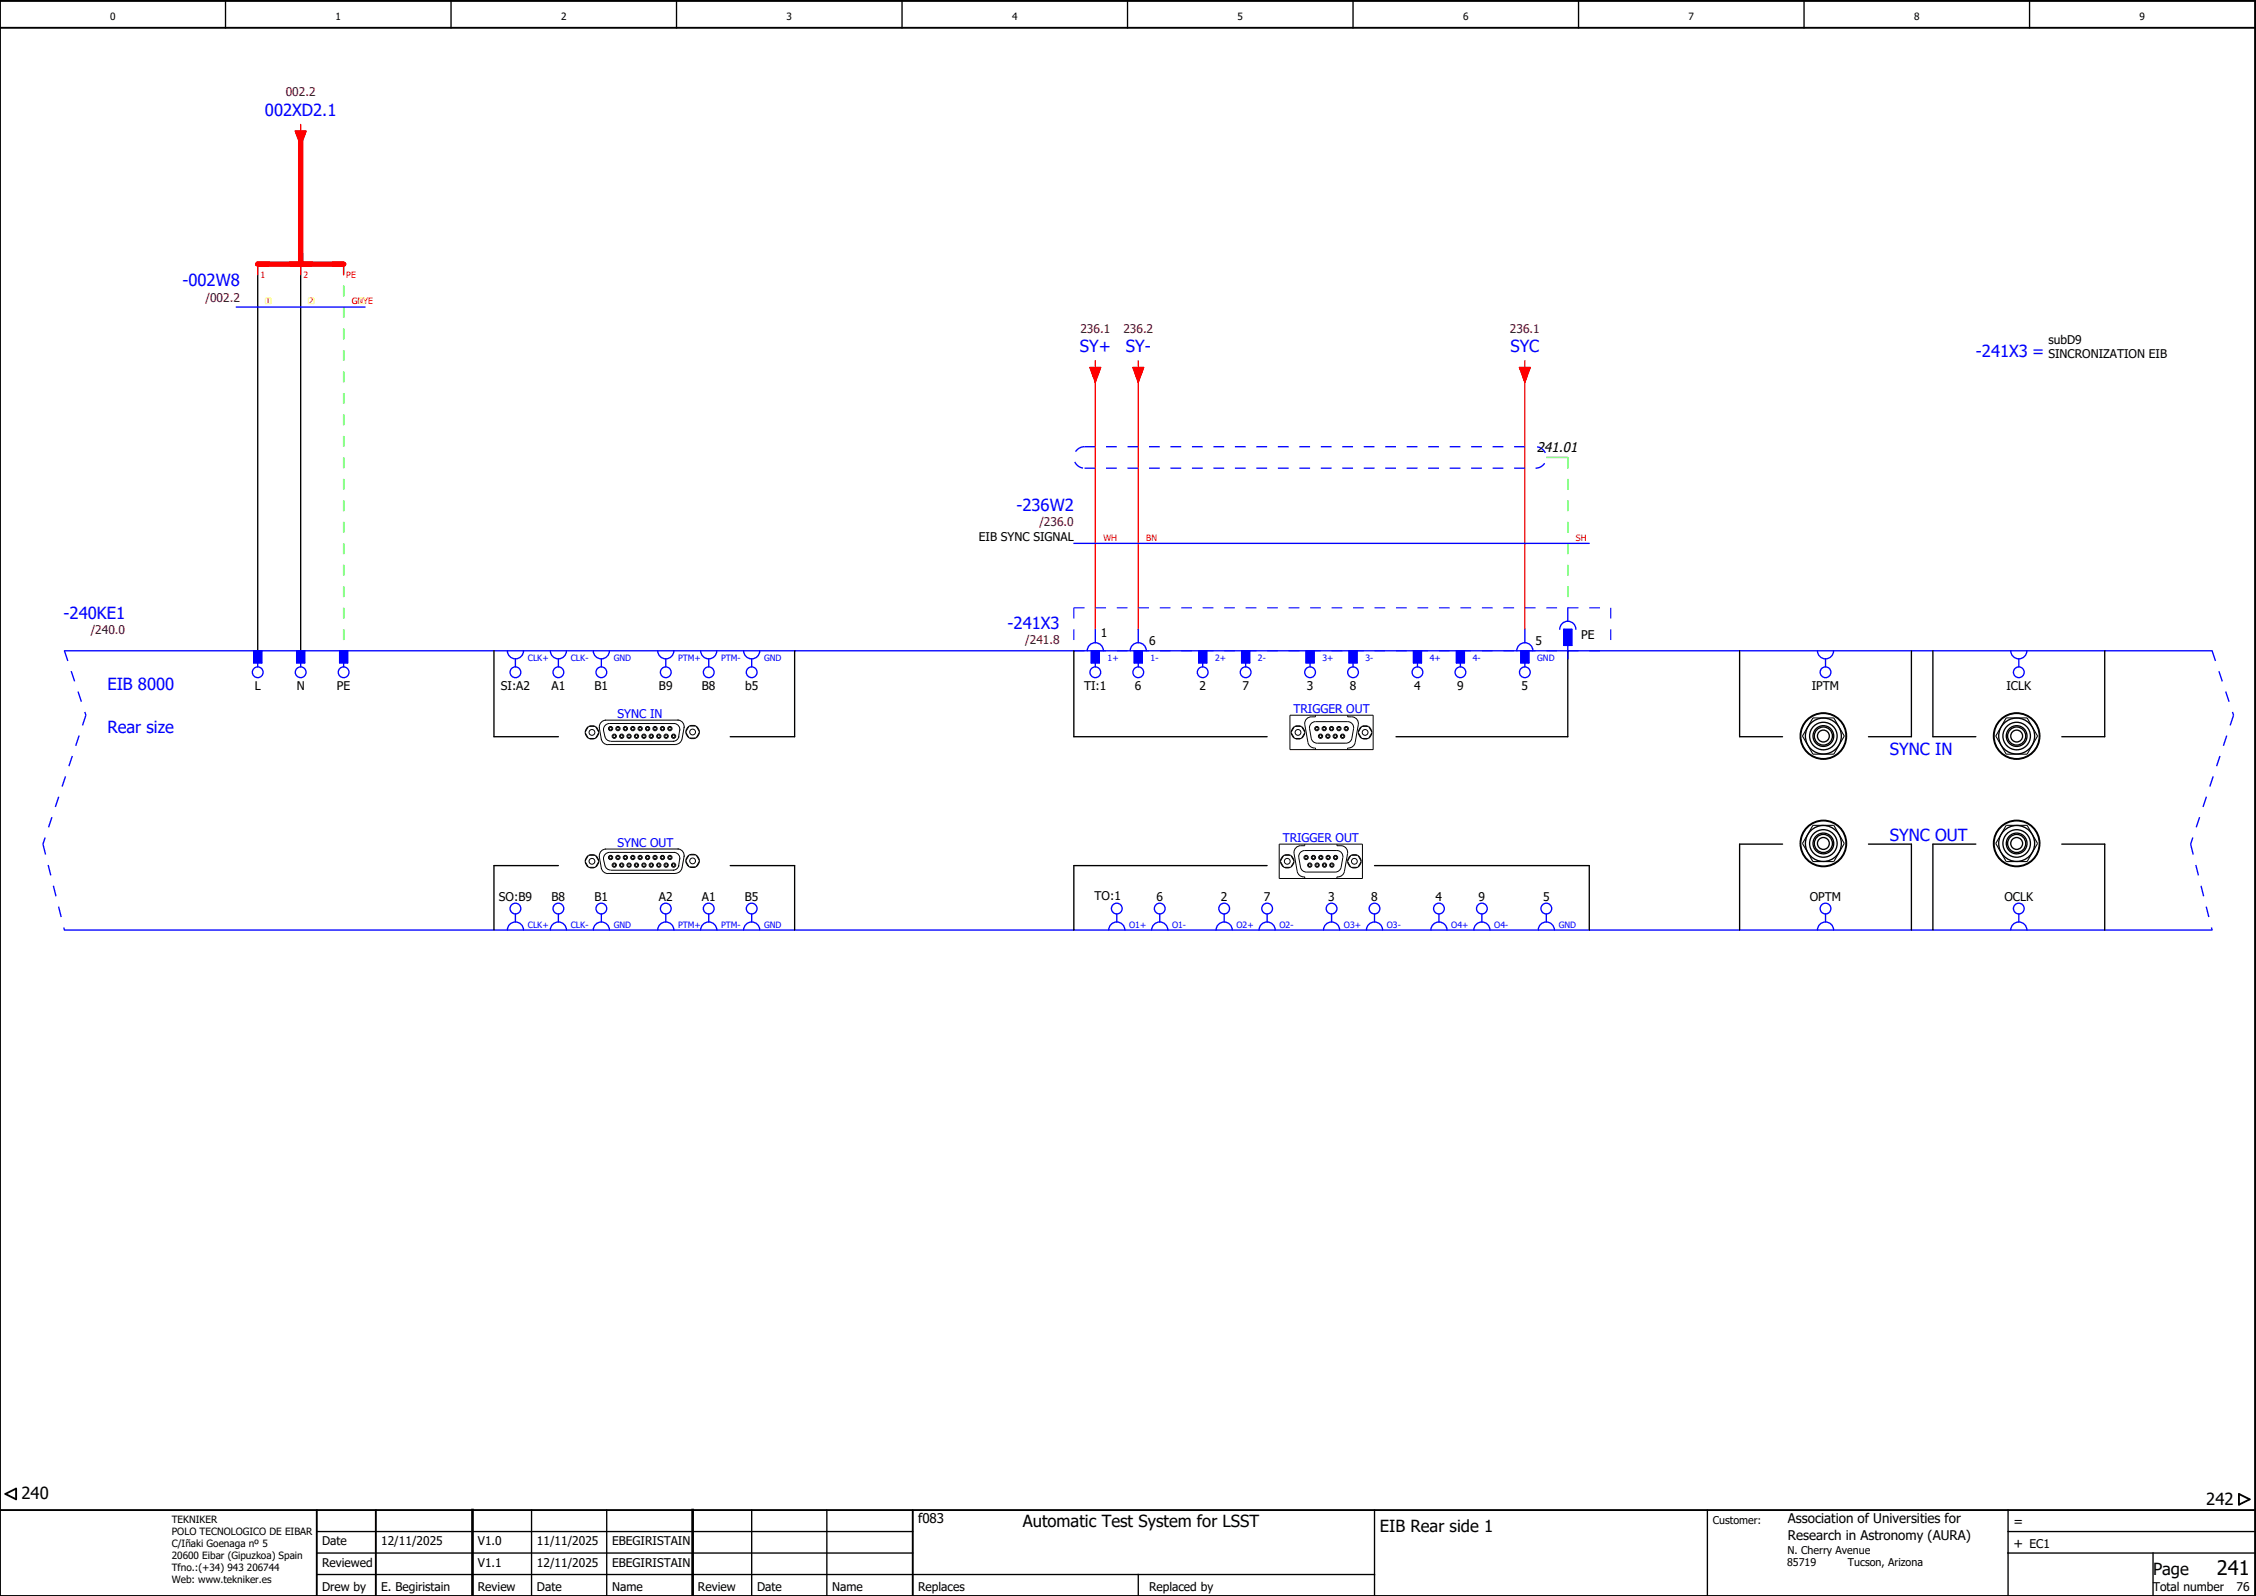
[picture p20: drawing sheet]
<svg xmlns="http://www.w3.org/2000/svg" width="420mm" height="297mm" viewBox="0 0 420 297" stroke-linecap="round" stroke-linejoin="round" font-family="sans-serif">
<defs><g id="words">
<text font-size="3.7" x="412.9" y="293.2">241</text>
<g font-size="3.1" fill="#00f">
<text x="49.3" y="21.5">002XD2.1</text>
<text x="34" y="53.3">-002W8</text>
<text x="201.1" y="65.5">SY+</text>
<text x="209.7" y="65.5">SY-</text>
<text x="281.3" y="65.5">SYC</text>
<text x="368" y="66.5">-241X3 =</text>
<text x="189.3" y="95.1">-236W2</text>
<text x="11.8" y="115.3">-240KE1</text>
<text x="187.7" y="117.1">-241X3</text>
<text x="20" y="128.5">EIB 8000</text>
<text x="20" y="136.5">Rear size</text>
<text x="352" y="140.5">SYNC IN</text>
<text x="352" y="156.5">SYNC OUT</text>
</g>
<g font-size="3.1">
<text x="4" y="279.2">240</text>
<text x="410.9" y="280.2">242</text>
<text x="190.5" y="284.3">Automatic Test System for LSST</text>
<text x="257" y="285.2">EIB Rear side 1</text>
<text x="401" y="293.2">Page</text>
</g>
<g font-size="2.5">
<text x="286.2" y="84.2">241.01</text>
<text x="171" y="283.7">f083</text>
<text x="333" y="283.7">Association of Universities for</text>
<text x="333" y="286.7">Research in Astronomy (AURA)</text>
<text x="375" y="284.2">=</text>
<text x="375" y="288.2">+ EC1</text>
</g>
<g font-size="2.2" fill="#800000">
<text x="53.2" y="18">002.2</text>
<text x="38.3" y="56.2">/002.2</text>
<text x="201.2" y="62">236.1</text>
<text x="209.2" y="62">236.2</text>
<text x="281.2" y="62">236.1</text>
<text x="193.6" y="98">/236.0</text>
<text x="16.9" y="118.1">/240.0</text>
<text x="191" y="120">/241.8</text>
</g>
<g font-size="2.2">
<text x="381.5" y="64">subD9</text>
<text x="381.5" y="66.7">SINCRONIZATION EIB</text>
<text x="182.3" y="100.7">EIB SYNC SIGNAL</text>
<text x="205" y="118.6">1</text>
<text x="294.5" y="119.1">PE</text>
<text x="214" y="120.1">6</text>
<text x="286" y="120.1">5</text>
<text x="47.4" y="128.4">L</text>
<text x="55.3" y="128.4">N</text>
<text x="62.8" y="128.4">PE</text>
<text x="93.3" y="128.4">SI:A2</text>
<text x="102.7" y="128.4">A1</text>
<text x="110.7" y="128.4">B1</text>
<text x="122.7" y="128.4">B9</text>
<text x="130.7" y="128.4">B8</text>
<text x="138.8" y="128.4">b5</text>
<text x="201.9" y="128.4">TI:1</text>
<text x="211.4" y="128.4">6</text>
<text x="223.4" y="128.4">2</text>
<text x="231.4" y="128.4">7</text>
<text x="243.4" y="128.4">3</text>
<text x="251.4" y="128.4">8</text>
<text x="263.4" y="128.4">4</text>
<text x="271.4" y="128.4">9</text>
<text x="283.4" y="128.4">5</text>
<text x="337.5" y="128.4">IPTM</text>
<text x="373.7" y="128.4">ICLK</text>
<text x="92.9" y="167.7">SO:B9</text>
<text x="102.7" y="167.7">B8</text>
<text x="110.7" y="167.7">B1</text>
<text x="122.7" y="167.7">A2</text>
<text x="130.7" y="167.7">A1</text>
<text x="138.7" y="167.7">B5</text>
<text x="203.9" y="167.5">TO:1</text>
<text x="215.4" y="167.7">6</text>
<text x="227.4" y="167.7">2</text>
<text x="235.4" y="167.7">7</text>
<text x="247.4" y="167.7">3</text>
<text x="255.4" y="167.7">8</text>
<text x="267.4" y="167.7">4</text>
<text x="275.4" y="167.7">9</text>
<text x="287.4" y="167.7">5</text>
<text x="337.1" y="167.7">OPTM</text>
<text x="373.3" y="167.7">OCLK</text>
<text x="60" y="287.7">Date</text>
<text x="71" y="287.7">12/11/2025</text>
<text x="89" y="287.7">V1.0</text>
<text x="100" y="287.7">11/11/2025</text>
<text x="114" y="287.7">EBEGIRISTAIN</text>
<text x="60" y="291.7">Reviewed</text>
<text x="89" y="291.7">V1.1</text>
<text x="100" y="291.7">12/11/2025</text>
<text x="114" y="291.7">EBEGIRISTAIN</text>
<text x="60" y="296.2">Drew by</text>
<text x="71" y="296.2">E. Begiristain</text>
<text x="89" y="296.2">Review</text>
<text x="100" y="296.2">Date</text>
<text x="114" y="296.2">Name</text>
<text x="130" y="296.2">Review</text>
<text x="141" y="296.2">Date</text>
<text x="155" y="296.2">Name</text>
<text x="171" y="296.2">Replaces</text>
<text x="214" y="296.2">Replaced by</text>
<text x="401" y="296.2">Total number</text>
<text x="416.6" y="296.2">76</text>
</g>
<g font-size="2.2" fill="#00f">
<text x="115" y="133.7">SYNC IN</text>
<text x="240.9" y="132.7">TRIGGER OUT</text>
<text x="115" y="157.7">SYNC OUT</text>
<text x="238.9" y="156.7">TRIGGER OUT</text>
</g>
<g font-size="2">
<text x="319" y="283.8">Customer:</text>
<text x="332.8" y="291.6">85719</text>
<text x="332.9" y="289.3">N. Cherry Avenue</text>
<text x="344.2" y="291.6">Tucson, Arizona</text>
</g>
<g font-size="1.9">
<text x="20.5" y="3.8">0</text>
<text x="62.5" y="3.8">1</text>
<text x="104.5" y="3.8">2</text>
<text x="146.5" y="3.8">3</text>
<text x="188.5" y="3.8">4</text>
<text x="230.5" y="3.8">5</text>
<text x="272.5" y="3.8">6</text>
<text x="314.5" y="3.8">7</text>
<text x="356.5" y="3.8">8</text>
<text x="398.5" y="3.8">9</text>
<text x="32" y="283.5">TEKNIKER</text>
<text x="32" y="285.8">POLO TECNOLOGICO DE EIBAR</text>
<text x="32" y="288">C/Iñaki Goenaga nº 5</text>
<text x="32" y="290.3">20600 Eibar (Gipuzkoa) Spain</text>
<text x="32" y="292.5">Tfno.:(+34) 943 206744</text>
<text x="32" y="294.8">Web: www.tekniker.es</text>
</g>
<g font-size="1.6" fill="#f00">
<text x="48.5" y="51.8">1</text>
<text x="56.5" y="51.8">2</text>
<text x="64.5" y="51.8">PE</text>
<text x="49.5" y="56.7">1</text>
<text x="57.5" y="56.7">2</text>
<text x="65.5" y="56.7">GNYE</text>
<text x="205.5" y="100.7">WH</text>
<text x="213.5" y="100.7">BN</text>
<text x="293.5" y="100.7">SH</text>
</g>
<g font-size="1.6" fill="#00f">
<text x="98.3" y="123.1">CLK+</text>
<text x="106.3" y="123.1">CLK-</text>
<text x="114.3" y="123.1">GND</text>
<text x="126.3" y="123.1">PTM+</text>
<text x="134.3" y="123.1">PTM-</text>
<text x="142.3" y="123.1">GND</text>
<text x="206.3" y="123.1">1+</text>
<text x="214.3" y="123.1">1-</text>
<text x="226.3" y="123.1">2+</text>
<text x="234.3" y="123.1">2-</text>
<text x="246.3" y="123.1">3+</text>
<text x="254.3" y="123.1">3-</text>
<text x="266.3" y="123.1">4+</text>
<text x="274.3" y="123.1">4-</text>
<text x="286.3" y="123.1">GND</text>
<text x="98.3" y="172.8">CLK+</text>
<text x="106.3" y="172.8">CLK-</text>
<text x="114.3" y="172.8">GND</text>
<text x="126.3" y="172.8">PTM+</text>
<text x="134.3" y="172.8">PTM-</text>
<text x="142.3" y="172.8">GND</text>
<text x="210.3" y="172.8">O1+</text>
<text x="218.3" y="172.8">O1-</text>
<text x="230.3" y="172.8">O2+</text>
<text x="238.3" y="172.8">O2-</text>
<text x="250.3" y="172.8">O3+</text>
<text x="258.3" y="172.8">O3-</text>
<text x="270.3" y="172.8">O4+</text>
<text x="278.3" y="172.8">O4-</text>
<text x="290.3" y="172.8">GND</text>
</g>
</g></defs>
<g fill="none" stroke="#000" stroke-width=".25">
<path d="M42 .2v5M84 .2v5M126 .2v5M168 .2v5M210 .2v5M252 .2v5M294 .2v5M336 .2v5M378 .2v5M48 49.2v72M56 49.2v72M92 121.2v16h12"/>
<path d="M148 121.2v16h-12M200 121.2v16h36M292 121.2v16h-32M324 121.2v16h8M356 121.2v16h-8M360 121.2v16h8M392 121.2v16h-8M332 157.2h-8v16M348 157.2h8v16M368 157.2h-8v16M384 157.2h8v16M104 161.2h-12v12"/>
<path d="M136 161.2h12v12M236 161.2h-36v12M256 161.2h40v12M59 289.2h111M59 285.2h111M59 293.2h197M99 281.2v16M113 281.2v16M140 281.2v16M154 281.2v16M212 293.2v4M256 281.2v16"/>
<path d="M318 281.2v16M374 289.2h46M374 285.2h46M374 281.2v16M401 289.2v8"/>
<circle cx="339.6" cy="137.1" r="4.3"/>
<circle cx="339.6" cy="137.1" r="4.2"/>
<circle cx="339.6" cy="137.1" r="3.3"/>
<circle cx="339.6" cy="137.1" r="1.93"/>
<circle cx="339.6" cy="137.1" r="2.56"/>
<circle cx="339.6" cy="137.1" r="1.11"/>
<circle cx="339.6" cy="137.1" r="1.69"/>
<circle cx="375.6" cy="137.1" r="1.69"/>
<circle cx="375.6" cy="137.1" r="4.3"/>
<circle cx="375.6" cy="137.1" r="1.93"/>
<circle cx="375.6" cy="137.1" r="3.3"/>
<circle cx="375.6" cy="137.1" r="2.56"/>
<circle cx="375.6" cy="137.1" r="1.11"/>
<circle cx="375.6" cy="137.1" r="4.2"/>
<circle cx="339.6" cy="157.1" r="4.3"/>
<circle cx="339.6" cy="157.1" r="4.2"/>
<circle cx="339.6" cy="157.1" r="3.3"/>
<circle cx="339.6" cy="157.1" r="1.93"/>
<circle cx="339.6" cy="157.1" r="2.56"/>
<circle cx="339.6" cy="157.1" r="1.11"/>
<circle cx="339.6" cy="157.1" r="1.69"/>
<circle cx="375.6" cy="157.1" r="1.69"/>
<circle cx="375.6" cy="157.1" r="4.3"/>
<circle cx="375.6" cy="157.1" r="1.93"/>
<circle cx="375.6" cy="157.1" r="3.3"/>
<circle cx="375.6" cy="157.1" r="2.56"/>
<circle cx="375.6" cy="157.1" r="1.11"/>
<circle cx="375.6" cy="157.1" r="4.2"/>
</g>
<path d="M0 5.2h420M0 .2h420v297h-420zM1 278.2l2-1v2zM417 278.2l2 1-2 1zM0 281.2h420M59 281.2v16M70 281.2v16M170 281.2v16" fill="none" stroke="#000" stroke-width=".35"/>
<path d="M88 281.2v16M129 281.2v16" fill="none" stroke="#000" stroke-width=".5"/>
<path d="M64 49.2v72M288 85.2h4M290 85.2h2M292 85.2v28M292 85.2v2" fill="none" stroke="#0f0" stroke-width=".25" stroke-dasharray="2 2" stroke-linecap="butt"/>
<path d="M56 26.2v23M48 49.2h16" fill="none" stroke="#f00" stroke-width="1"/>
<g fill="none" stroke="#f00" stroke-width=".25">
<path d="M55 24.4h2l-1 2.8zM56 23.2v1.2M48 49.2v2M56 49.2v2M64 49.2v2M203 68.4h2l-1 2.8zM204 67.2v1.2M204 70.2v47M211 68.4h2l-1 2.8zM212 67.2v1.2M212 70.2v47M283 68.4h2l-1 2.8z"/>
<path d="M284 67.2v1.2M284 70.2v47"/>
</g>
<path d="M200 113.2h100M200 113.2v8M300 113.2v8M200 121.2h100" fill="none" stroke="#00f" stroke-width=".2" stroke-dasharray="2 2" stroke-linecap="butt"/>
<path d="M202 87.2h84M202 83.2h84M202 83.2a2 2 0 0 0-2 2 2 2 0 0 0 2 2M286 87.2a2 2 0 0 0 2-2 2 2 0 0 0-2-2M12 121.2l4 12M16 133.2l-8 24M412 121.2l4 12M416 133.2l-8 24M8 157.2l4 16M408 157.2l4 16" fill="none" stroke="#00f" stroke-width=".25" stroke-dasharray="2 2" stroke-linecap="butt"/>
<g fill="none" stroke="#00f" stroke-width=".25">
<path d="M44 57.2h24M200 101.2h96M204 117.2v2.5M212 117.2v2.5M284 117.2v2.5M290.5 117.2a1.5 1.5 0 0 1 1.5-1.5 1.5 1.5 0 0 1 1.5 1.5M291.3 117.2h1.5v3h-1.5zM292 113.2v2.5M12 121.2h400M47.2 121.2v2.2h1.6v-2.2M48 123.4v.8M55.2 121.2v2.2h1.5v-2.2"/>
<path d="M56 123.4v.8M63.2 121.2v2.2h1.5v-2.2M64 123.4v.8M94.5 121.2a1.5 1.5 0 0 0 1.5 1.5 1.5 1.5 0 0 0 1.5-1.5M96 122.7v1.5M102.5 121.2a1.5 1.5 0 0 0 1.5 1.5 1.5 1.5 0 0 0 1.5-1.5M104 122.7v1.5M110.5 121.2a1.5 1.5 0 0 0 1.5 1.5 1.5 1.5 0 0 0 1.5-1.5M112 122.7v1.5M122.5 121.2a1.5 1.5 0 0 0 1.5 1.5 1.5 1.5 0 0 0 1.5-1.5M124 122.7v1.5M130.5 121.2a1.5 1.5 0 0 0 1.5 1.5 1.5 1.5 0 0 0 1.5-1.5"/>
<path d="M132 122.7v1.5M138.5 121.2a1.5 1.5 0 0 0 1.5 1.5 1.5 1.5 0 0 0 1.5-1.5M140 122.7v1.5M202.5 121.2a1.5 1.5 0 0 1 1.5-1.5 1.5 1.5 0 0 1 1.5 1.5M203.3 121.2v2.2h1.5v-2.2M204 123.4v.8M210.5 121.2a1.5 1.5 0 0 1 1.5-1.5 1.5 1.5 0 0 1 1.5 1.5M211.3 121.2v2.2h1.5v-2.2M212 123.4v.8M223.3 121.2v2.2h1.5v-2.2M224 123.4v.8M231.3 121.2v2.2h1.5v-2.2"/>
<path d="M232 123.4v.8M243.3 121.2v2.2h1.5v-2.2M244 123.4v.8M251.3 121.2v2.2h1.5v-2.2M252 123.4v.8M263.3 121.2v2.2h1.4v-2.2M264 123.4v.8M271.3 121.2v2.2h1.5v-2.2M272 123.4v.8M282.5 121.2a1.5 1.5 0 0 1 1.5-1.5 1.5 1.5 0 0 1 1.5 1.5M283.2 121.2v2.2h1.5v-2.2M284 123.4v.8"/>
<path d="M292 120.2v2.5M338.5 121.2a1.5 1.5 0 0 0 1.5 1.5 1.5 1.5 0 0 0 1.5-1.5M340 122.7v1.5M374.5 121.2a1.5 1.5 0 0 0 1.5 1.5 1.5 1.5 0 0 0 1.5-1.5M376 122.7v1.5M12 173.2h400M94.5 173.2a1.5 1.5 0 0 1 1.5-1.5 1.5 1.5 0 0 1 1.5 1.5M96 170.2v1.5M102.5 173.2a1.5 1.5 0 0 1 1.5-1.5 1.5 1.5 0 0 1 1.5 1.5M104 170.2v1.5M110.5 173.2a1.5 1.5 0 0 1 1.5-1.5 1.5 1.5 0 0 1 1.5 1.5M112 170.2v1.5"/>
<path d="M122.5 173.2a1.5 1.5 0 0 1 1.5-1.5 1.5 1.5 0 0 1 1.5 1.5M124 170.2v1.5M130.5 173.2a1.5 1.5 0 0 1 1.5-1.5 1.5 1.5 0 0 1 1.5 1.5M132 170.2v1.5M138.5 173.2a1.5 1.5 0 0 1 1.5-1.5 1.5 1.5 0 0 1 1.5 1.5M140 170.2v1.5M206.5 173.2a1.5 1.5 0 0 1 1.5-1.5 1.5 1.5 0 0 1 1.5 1.5M208 170.2v1.5M214.5 173.2a1.5 1.5 0 0 1 1.5-1.5 1.5 1.5 0 0 1 1.5 1.5M216 170.2v1.5M226.5 173.2a1.5 1.5 0 0 1 1.5-1.5 1.5 1.5 0 0 1 1.5 1.5M228 170.2v1.5"/>
<path d="M234.5 173.2a1.5 1.5 0 0 1 1.5-1.5 1.5 1.5 0 0 1 1.5 1.5M236 170.2v1.5M246.5 173.2a1.5 1.5 0 0 1 1.5-1.5 1.5 1.5 0 0 1 1.5 1.5M248 170.2v1.5M254.5 173.2a1.5 1.5 0 0 1 1.5-1.5 1.5 1.5 0 0 1 1.5 1.5M256 170.2v1.5M266.5 173.2a1.5 1.5 0 0 1 1.5-1.5 1.5 1.5 0 0 1 1.5 1.5M268 170.2v1.5M274.5 173.2a1.5 1.5 0 0 1 1.5-1.5 1.5 1.5 0 0 1 1.5 1.5M276 170.2v1.5M286.5 173.2a1.5 1.5 0 0 1 1.5-1.5 1.5 1.5 0 0 1 1.5 1.5M288 170.2v1.5"/>
<path d="M338.5 173.2a1.5 1.5 0 0 1 1.5-1.5 1.5 1.5 0 0 1 1.5 1.5M340 170.2v1.5M374.5 173.2a1.5 1.5 0 0 1 1.5-1.5 1.5 1.5 0 0 1 1.5 1.5M376 170.2v1.5"/>
<circle cx="48" cy="125.2" r="1"/>
<circle cx="56" cy="125.2" r="1"/>
<circle cx="64" cy="125.2" r="1"/>
<circle cx="96" cy="125.2" r="1"/>
<circle cx="104" cy="125.2" r="1"/>
<circle cx="112" cy="125.2" r="1"/>
<circle cx="124" cy="125.2" r="1"/>
<circle cx="132" cy="125.2" r="1"/>
<circle cx="140" cy="125.2" r="1"/>
<circle cx="204" cy="125.2" r="1"/>
<circle cx="212" cy="125.2" r="1"/>
<circle cx="224" cy="125.2" r="1"/>
<circle cx="232" cy="125.2" r="1"/>
<circle cx="244" cy="125.2" r="1"/>
<circle cx="252" cy="125.2" r="1"/>
<circle cx="264" cy="125.2" r="1"/>
<circle cx="272" cy="125.2" r="1"/>
<circle cx="284" cy="125.2" r="1"/>
<circle cx="340" cy="125.2" r="1"/>
<circle cx="376" cy="125.2" r="1"/>
<circle cx="96" cy="169.2" r="1"/>
<circle cx="104" cy="169.2" r="1"/>
<circle cx="112" cy="169.2" r="1"/>
<circle cx="124" cy="169.2" r="1"/>
<circle cx="132" cy="169.2" r="1"/>
<circle cx="140" cy="169.2" r="1"/>
<circle cx="208" cy="169.2" r="1"/>
<circle cx="216" cy="169.2" r="1"/>
<circle cx="228" cy="169.2" r="1"/>
<circle cx="236" cy="169.2" r="1"/>
<circle cx="248" cy="169.2" r="1"/>
<circle cx="256" cy="169.2" r="1"/>
<circle cx="268" cy="169.2" r="1"/>
<circle cx="276" cy="169.2" r="1"/>
<circle cx="288" cy="169.2" r="1"/>
<circle cx="340" cy="169.2" r="1"/>
<circle cx="376" cy="169.2" r="1"/>
</g>
<path d="M337.7 133.7h3.8l2 3.4-2 3.3h-3.8l-2-3.3zM373.7 133.7h3.8l2 3.4-2 3.3h-3.8l-2-3.3zM337.7 153.7h3.8l2 3.4-2 3.3h-3.8l-2-3.3zM373.7 153.7h3.8l2 3.4-2 3.3h-3.8l-2-3.3z" fill="none" stroke="#000" stroke-width=".2"/>
<g fill="none" stroke="#000" stroke-width=".19">
<path d="M109 136.5l.2 .5 .3 .4M109.5 135.3l-.3 .5-.2 .5M109.6 135.3h1.3l.6 1.1-.6 1.1h-1.3l-.6-1.1zM109.7 135.3l.6-.2 .5 .2M109.7 137.5l.6 .1 .5-.1M111 135.3l.3 .5 .2 .5M111.5 136.5l-.2 .5-.3 .4M111.6 135.4l.4 2.4M112 137.6a1.25 1.25 0 0 0 1.2 1.1M112.4 136l.3 1.1M112.7 137.1a1.13 1.13 0 0 0 1 .9M112.9 134.1a1.25 1.25 0 0 0-1.3 1.5"/>
<path d="M113.2 138.6h12.7M125.5 134.7h.1a1.12 1.12 0 0 1 1 1.3M125.5 138h-11.7M125.6 134.7h-12.1a1.12 1.12 0 0 0-1.1 1.3M126.2 134.1h.1a1.25 1.25 0 0 1 1.1 1.4M126.4 134.1h-13.7M126.4 137.1a1.12 1.12 0 0 1-1.1 .9M126.6 135.8l-.2 1.6M127 137.6a1.25 1.25 0 0 1-1.2 1M127.4 135.3l-.4 2.3M127.7 136.4l.2 .5 .4 .4M128.3 135.3l-.4 .4-.2 .5"/>
<path d="M128.3 135.2h1.3l.7 1.1-.7 1.1h-1.3l-.6-1.1zM128.5 135.2l.5-.1 .5 .1M128.5 137.4l.5 .2 .5-.2M129.7 135.3l.4 .4 .1 .5M130.2 136.4l-.1 .5-.4 .4M240.3 133.2h15.5v6.4h-15.5zM240.5 136.5l.2 .5 .3 .4M241 135.3l-.3 .5-.2 .5M241.1 135.3h1.3l.6 1.1-.6 1.1h-1.3l-.6-1.1zM241.2 135.3l.6-.2 .5 .2M241.2 137.5l.6 .1 .5-.1M242.5 135.3l.3 .5 .2 .5"/>
<path d="M243 136.5l-.2 .5-.3 .4M244.1 134.8l.6-.4h.3h6.1a1.12 1.12 0 0 1 1 1.3l-.3 1.8a1.13 1.13 0 0 1-1.1 .9h-5.4a1.12 1.12 0 0 1-1.1-.9l-.3-2zM245 133.2v.3a1.45 1.45 0 0 0-2 1.3l.6 3.4a1.27 1.27 0 0 0 1.4 1.1v.3M251 133.2v.3a1.46 1.46 0 0 1 2 1.4l-.6 3.3a1.27 1.27 0 0 1-1.4 1.1v.3M253 136.5l.2 .5 .3 .4M253.5 135.3l-.3 .5-.2 .5M253.6 135.3h1.3l.6 1.1-.6 1.1h-1.3l-.6-1.1zM253.7 135.3l.6-.2 .5 .2M253.7 137.5l.6 .1 .5-.1M255 135.3l.3 .5 .2 .5M255.5 136.5l-.2 .5-.3 .4M109.5 159.3l-.3 .5-.2 .5"/>
<path d="M109.6 159.3h1.3l.6 1.1-.6 1.1h-1.3l-.6-1.1zM109.7 159.3l.6-.2 .5 .2M111 159.3l.3 .5 .2 .5M111.6 159.4l.4 2.4M112.4 160l.3 1.1M112.9 158.1a1.25 1.25 0 0 0-1.3 1.5M125.5 158.7h.1a1.12 1.12 0 0 1 1 1.3M125.6 158.7h-12.1a1.12 1.12 0 0 0-1.1 1.3M126.2 158.1h.1a1.25 1.25 0 0 1 1.1 1.4M126.4 158.1h-13.7M126.6 159.8l-.2 1.6M127.4 159.3l-.4 2.3"/>
<path d="M128.3 159.3l-.4 .4-.2 .5M128.3 159.2h1.3l.7 1.1-.7 1.1h-1.3l-.6-1.1zM128.5 159.2l.5-.1 .5 .1M129.7 159.3l.4 .4 .1 .5M238.2 157.2h15.5v6.4h-15.5zM239 159.3l-.3 .5-.2 .5M239.1 159.3h1.3l.6 1.1-.6 1.1h-1.3l-.6-1.1zM239.2 159.3l.5-.2 .6 .2M240.5 159.3l.3 .5 .2 .5M242.3 158.6l.7-.2h6.1a1.12 1.12 0 0 1 1 1.3l-.3 1.8a1.12 1.12 0 0 1-1.1 .9h-5.4a1.13 1.13 0 0 1-1.1-.9l-.3-1.9a1.12 1.12 0 0 1 .4-1zM243 157.2v.3a1.45 1.45 0 0 0-2 1.3l.6 3.4a1.27 1.27 0 0 0 1.4 1.1v.3M249 157.2v.3a1.46 1.46 0 0 1 2 1.4l-.6 3.3a1.27 1.27 0 0 1-1.4 1.1v.3"/>
<path d="M251.5 159.3l-.3 .5-.2 .5M251.6 159.3h1.3l.6 1.1-.6 1.1h-1.3l-.6-1.1zM251.7 159.3l.5-.2 .6 .2M253 159.3l.3 .5 .2 .5M109 160.5l.2 .5 .3 .4M109.7 161.5l.6 .1 .5-.1M111.5 160.5l-.2 .5-.3 .4M112 161.6a1.25 1.25 0 0 0 1.2 1.1l12.7-.1M112.7 161.1a1.12 1.12 0 0 0 1 .9M125.5 162h-11.7M126.4 161.1a1.12 1.12 0 0 1-1.1 .9M127 161.6a1.25 1.25 0 0 1-1.2 1"/>
<path d="M127.7 160.4l.2 .5 .4 .4M128.5 161.4l.5 .2 .5-.2M130.2 160.4l-.1 .5-.4 .4M238.5 160.5l.2 .5 .3 .4M239.2 161.5l.5 .1 .6-.1M241 160.5l-.2 .5-.3 .4M251 160.5l.2 .5 .3 .4M251.7 161.5l.5 .1 .6-.1M253.5 160.5l-.2 .5-.3 .4"/>
<circle cx="110.3" cy="136.4" r=".54"/>
<circle cx="113.7" cy="135.7" r=".4"/>
<circle cx="113.7" cy="135.7" r=".25"/>
<circle cx="114.4" cy="137.1" r=".4"/>
<circle cx="114.4" cy="137.1" r=".25"/>
<circle cx="115.1" cy="135.7" r=".4"/>
<circle cx="115.1" cy="135.7" r=".25"/>
<circle cx="115.8" cy="137.1" r=".4"/>
<circle cx="115.8" cy="137.1" r=".25"/>
<circle cx="116.5" cy="135.7" r=".4"/>
<circle cx="116.5" cy="135.7" r=".25"/>
<circle cx="117.2" cy="137.1" r=".4"/>
<circle cx="117.2" cy="137.1" r=".25"/>
<circle cx="117.9" cy="135.7" r=".4"/>
<circle cx="117.9" cy="135.7" r=".25"/>
<circle cx="118.5" cy="137.1" r=".4"/>
<circle cx="118.5" cy="137.1" r=".25"/>
<circle cx="119.2" cy="135.7" r=".25"/>
<circle cx="119.2" cy="135.7" r=".4"/>
<circle cx="119.9" cy="137.1" r=".4"/>
<circle cx="119.9" cy="137.1" r=".25"/>
<circle cx="120.6" cy="135.7" r=".25"/>
<circle cx="120.6" cy="135.7" r=".4"/>
<circle cx="121.3" cy="137.1" r=".4"/>
<circle cx="121.3" cy="137.1" r=".25"/>
<circle cx="122" cy="135.7" r=".25"/>
<circle cx="122" cy="135.7" r=".4"/>
<circle cx="122.7" cy="137.1" r=".4"/>
<circle cx="122.7" cy="137.1" r=".25"/>
<circle cx="123.4" cy="135.7" r=".25"/>
<circle cx="123.4" cy="135.7" r=".4"/>
<circle cx="124.1" cy="137.1" r=".4"/>
<circle cx="124.1" cy="137.1" r=".25"/>
<circle cx="124.8" cy="135.7" r=".25"/>
<circle cx="124.8" cy="135.7" r=".4"/>
<circle cx="125.5" cy="137.1" r=".4"/>
<circle cx="125.5" cy="137.1" r=".25"/>
<circle cx="129" cy="136.3" r=".54"/>
<circle cx="241.8" cy="136.4" r=".54"/>
<circle cx="245.3" cy="135.7" r=".4"/>
<circle cx="245.3" cy="135.7" r=".25"/>
<circle cx="245.9" cy="137.1" r=".4"/>
<circle cx="245.9" cy="137.1" r=".25"/>
<circle cx="246.6" cy="135.7" r=".25"/>
<circle cx="246.6" cy="135.7" r=".4"/>
<circle cx="247.3" cy="137.1" r=".4"/>
<circle cx="247.3" cy="137.1" r=".25"/>
<circle cx="248" cy="135.7" r=".4"/>
<circle cx="248" cy="135.7" r=".25"/>
<circle cx="248.7" cy="137.1" r=".4"/>
<circle cx="248.7" cy="137.1" r=".25"/>
<circle cx="249.4" cy="135.7" r=".4"/>
<circle cx="249.4" cy="135.7" r=".25"/>
<circle cx="250.1" cy="137.1" r=".4"/>
<circle cx="250.1" cy="137.1" r=".25"/>
<circle cx="250.7" cy="135.7" r=".4"/>
<circle cx="250.7" cy="135.7" r=".25"/>
<circle cx="254.3" cy="136.4" r=".54"/>
<circle cx="113.7" cy="159.7" r=".4"/>
<circle cx="113.7" cy="159.7" r=".25"/>
<circle cx="115.1" cy="159.7" r=".4"/>
<circle cx="115.1" cy="159.7" r=".25"/>
<circle cx="116.5" cy="159.7" r=".4"/>
<circle cx="116.5" cy="159.7" r=".25"/>
<circle cx="117.9" cy="159.7" r=".4"/>
<circle cx="117.9" cy="159.7" r=".25"/>
<circle cx="119.2" cy="159.7" r=".25"/>
<circle cx="119.2" cy="159.7" r=".4"/>
<circle cx="120.6" cy="159.7" r=".25"/>
<circle cx="120.6" cy="159.7" r=".4"/>
<circle cx="122" cy="159.7" r=".25"/>
<circle cx="122" cy="159.7" r=".4"/>
<circle cx="123.4" cy="159.7" r=".25"/>
<circle cx="123.4" cy="159.7" r=".4"/>
<circle cx="124.8" cy="159.7" r=".25"/>
<circle cx="124.8" cy="159.7" r=".4"/>
<circle cx="243.3" cy="159.7" r=".4"/>
<circle cx="243.3" cy="159.7" r=".25"/>
<circle cx="244.6" cy="159.7" r=".4"/>
<circle cx="244.6" cy="159.7" r=".25"/>
<circle cx="246" cy="159.7" r=".4"/>
<circle cx="246" cy="159.7" r=".25"/>
<circle cx="247.4" cy="159.7" r=".4"/>
<circle cx="247.4" cy="159.7" r=".25"/>
<circle cx="248.7" cy="159.7" r=".25"/>
<circle cx="248.7" cy="159.7" r=".4"/>
<circle cx="110.3" cy="160.4" r=".54"/>
<circle cx="114.4" cy="161.1" r=".4"/>
<circle cx="114.4" cy="161.1" r=".25"/>
<circle cx="115.8" cy="161.1" r=".4"/>
<circle cx="115.8" cy="161.1" r=".25"/>
<circle cx="117.2" cy="161.1" r=".4"/>
<circle cx="117.2" cy="161.1" r=".25"/>
<circle cx="118.5" cy="161.1" r=".4"/>
<circle cx="118.5" cy="161.1" r=".25"/>
<circle cx="119.9" cy="161.1" r=".4"/>
<circle cx="119.9" cy="161.1" r=".25"/>
<circle cx="121.3" cy="161.1" r=".4"/>
<circle cx="121.3" cy="161.1" r=".25"/>
<circle cx="122.7" cy="161.1" r=".4"/>
<circle cx="122.7" cy="161.1" r=".25"/>
<circle cx="124.1" cy="161.1" r=".4"/>
<circle cx="124.1" cy="161.1" r=".25"/>
<circle cx="125.5" cy="161.1" r=".4"/>
<circle cx="125.5" cy="161.1" r=".25"/>
<circle cx="129" cy="160.3" r=".54"/>
<circle cx="239.7" cy="160.4" r=".54"/>
<circle cx="243.9" cy="161.1" r=".25"/>
<circle cx="243.9" cy="161.1" r=".4"/>
<circle cx="245.3" cy="161.1" r=".4"/>
<circle cx="245.3" cy="161.1" r=".25"/>
<circle cx="246.7" cy="161.1" r=".4"/>
<circle cx="246.7" cy="161.1" r=".25"/>
<circle cx="248.1" cy="161.1" r=".4"/>
<circle cx="248.1" cy="161.1" r=".25"/>
<circle cx="252.2" cy="160.4" r=".54"/>
</g>
<g fill="#00f" stroke="#00f" stroke-width=".19">
<path d="M47.2 121.2h1.6v2.2h-1.6z"/>
<path d="M55.2 121.2h1.5v2.2h-1.5z"/>
<path d="M63.2 121.2h1.5v2.2h-1.5z"/>
<path d="M203.3 121.2h1.5v2.2h-1.5z"/>
<path d="M211.3 121.2h1.5v2.2h-1.5z"/>
<path d="M223.3 121.2h1.5v2.2h-1.5z"/>
<path d="M231.3 121.2h1.5v2.2h-1.5z"/>
<path d="M243.3 121.2h1.5v2.2h-1.5z"/>
<path d="M251.3 121.2h1.5v2.2h-1.5z"/>
<path d="M263.3 121.2h1.4v2.2h-1.4z"/>
<path d="M271.3 121.2h1.5v2.2h-1.5z"/>
<path d="M283.2 121.2h1.5v2.2h-1.5z"/>
<path d="M291.3 117.2h1.5v3h-1.5z"/>
</g>
<g fill="#f00" stroke="#f00" stroke-width=".19">
<path d="M203 68.4h2l-1 2.8z"/>
<path d="M211 68.4h2l-1 2.8z"/>
<path d="M283 68.4h2l-1 2.8z"/>
<path d="M55 24.4h2l-1 2.8z"/>
</g>
<path d="M49.4 55.5h1M49.4 56.5h1M49.4 55.5v1M50.4 55.5v1M57.4 55.5h1M57.4 56.5h1M57.4 55.5v1M58.4 55.5v1M67 55.5h1M67 56.5h1M67 55.5v1M68 55.5v1" fill="none" stroke="#ff0" stroke-width=".19" stroke-dasharray="2 .4 .4 .4 .4 .4" stroke-linecap="butt"/>
<use href="#words"/>
</svg>
